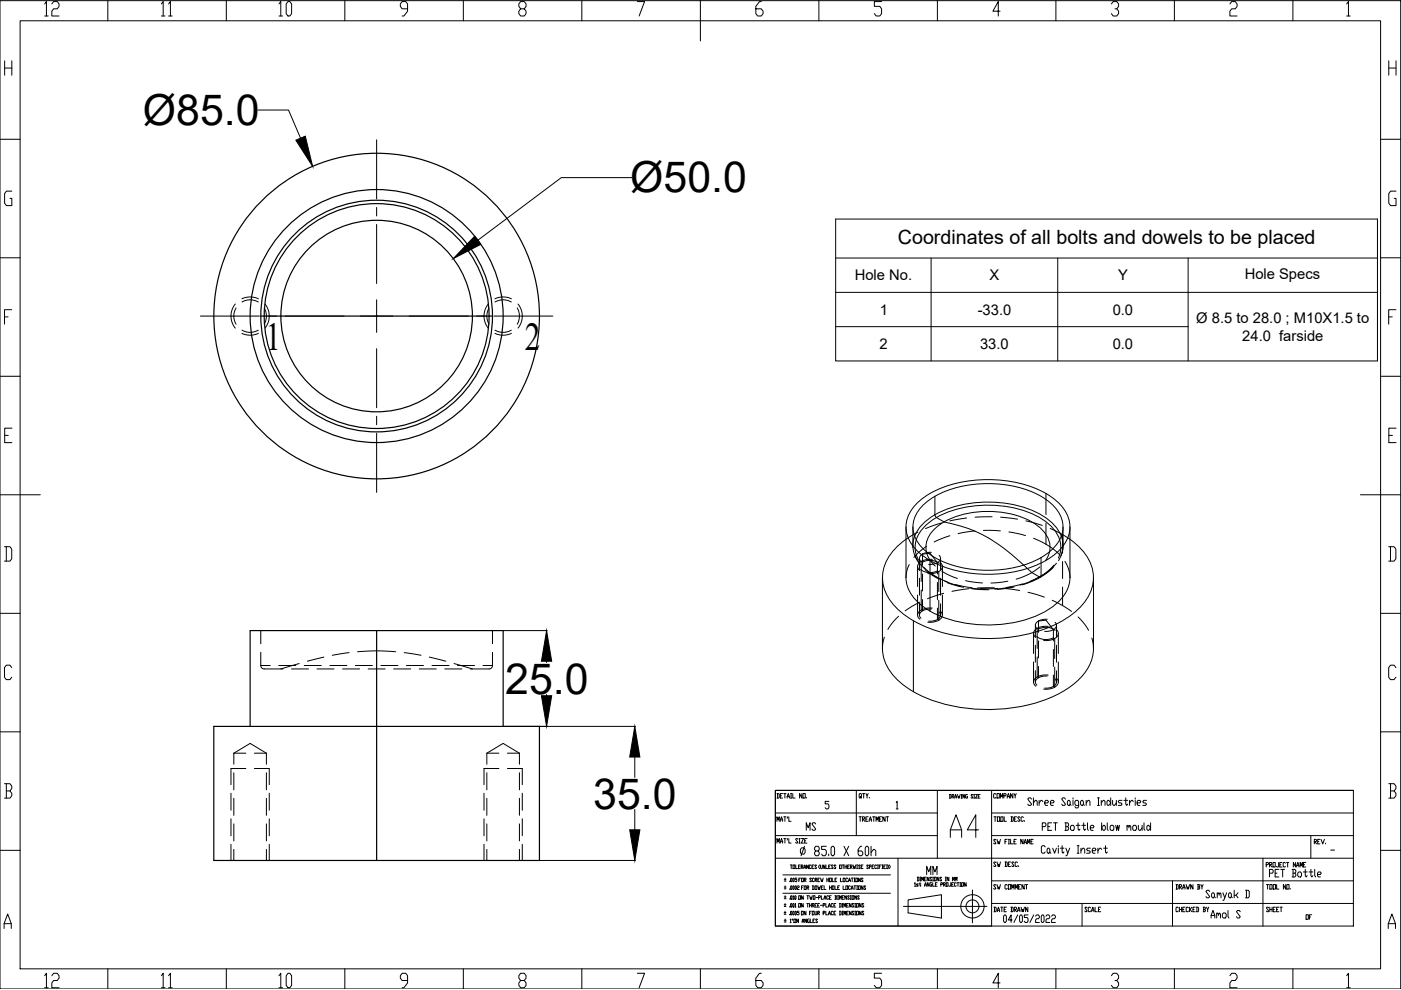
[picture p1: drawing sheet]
<svg xmlns="http://www.w3.org/2000/svg" width="297mm" height="210mm" viewBox="0 0 297 210" stroke-linecap="round" stroke-linejoin="round" font-family="sans-serif">
<defs><g id="words">
<g font-size="9.1">
<text x="30.3" y="26.4">Ø85.0</text>
<text x="133.6" y="40.8">Ø50.0</text>
<text x="107.1" y="147">25.0</text>
<text x="125.8" y="171.4">35.0</text>
</g>
<text font-size="8.8" x="200.4" y="178.9">A4</text>
<g font-size="8.3">
<text x="56.3" y="74.1">1</text>
<text x="111.3" y="74.1">2</text>
</g>
<g font-size="6.6">
<text x="13.4" y="4.6" transform="rotate(-90 13.4 4.6)">12</text>
<text x="8.1" y="210.6">12</text>
</g>
<g font-size="6.2">
<text x="62.8" y="4.6" transform="rotate(-90 62.8 4.6)">10</text>
<text x="62.8" y="210.6" transform="rotate(-90 62.8 210.6)">10</text>
</g>
<g font-size="5.7">
<text x="37.4" y="4.6" transform="rotate(-90 37.4 4.6)">11</text>
<text x="37.4" y="210.6" transform="rotate(-90 37.4 210.6)">11</text>
</g>
<text font-size="4.9" x="195.1" y="186.6">MM</text>
<text font-size="4.4" x="169.7" y="177.1">MS</text>
<text font-size="4.2" x="190.4" y="51.7">Coordinates of all bolts and dowels to be placed</text>
<text font-size="4" x="275.5" y="196.1">OF</text>
<g font-size="3.1">
<text x="181.2" y="59.5">Hole No.</text>
<text x="209.8" y="59.5">X</text>
<text x="237" y="59.5">Y</text>
<text x="263.9" y="59.2">Hole Specs</text>
<text x="186.5" y="66.7">1</text>
<text x="207.3" y="66.7">-33.0</text>
<text x="235.9" y="66.7">0.0</text>
<text x="253.6" y="68.5">Ø 8.5 to 28.0 ; M10X1.5 to</text>
<text x="186.5" y="74">2</text>
<text x="207.8" y="74">33.0</text>
<text x="235.9" y="74">0.0</text>
<text x="263.4" y="72.3">24.0 farside</text>
</g>
<text font-size="2.6" x="280.8" y="181.3">-</text>
</g></defs>
<!-- layer: 0 -->
<g fill="none" stroke="#000" stroke-width=".25">
<path d="M55.3 67h44.9M55.3 67a24.6 24.6 0 0 0 24.6 24.6 24.6 24.6 0 0 0 24.5-24.6M55.3 67a24.6 24.6 0 0 1 24.6-24.5 24.6 24.6 0 0 1 24.5 24.5M100.2 67h4.2M79.9 133.7h26.8v20.3M53 154v-20.3h26.9v20.3h34.5v28.4h-69.1v-28.4h34.6v28.4"/>
<circle cx="79.9" cy="67" r="23.8"/>
<circle cx="79.9" cy="67" r="20.3"/>
<circle cx="79.9" cy="67" r="34.5"/>
<circle cx="79.9" cy="67" r="26.8"/>
</g>
<g fill="none" stroke="#000" stroke-width=".21">
<path d="M49.9 64.5a4.1 4.1 0 0 0 0 5.1M50 65.3a3.4 3.4 0 0 0 0 3.4M51.3 63.4a4 4 0 0 1 3.5 0M51.3 70.7a4 4 0 0 0 3.5 0M51.3 64a3.4 3.4 0 0 1 3.5 0M51.3 70a3.4 3.4 0 0 0 3.5 0M56 65.3a3.4 3.4 0 0 1 0 3.4M56.2 64.5a4.1 4.1 0 0 1 0 5.1M103.5 64.5a4.1 4.1 0 0 0 0 5.1M103.7 65.3a3.4 3.4 0 0 0 0 3.4M104.9 63.4a4 4 0 0 1 3.5 0M104.9 70.7a4 4 0 0 0 3.5 0"/>
<path d="M105 64a3.4 3.4 0 0 1 3.4 0M105 70a3.4 3.4 0 0 0 3.4 0M109.7 65.3a3.4 3.4 0 0 1 0 3.4M109.8 64.5a4.1 4.1 0 0 1 0 5.1M192.1 111.7v10.8M192.8 119.7l-.5 1.3-.2 1.5M193.5 111.7v3.9a6.4 6.4 0 0 0 1.4 3.9M194 117.8a7.8 7.8 0 0 0 2.2 2.9M194.6 112.8a15.7 15.7 0 0 0-6.4 5.7 8.2 8.2 0 0 0 1.7 10.2l2.3 2 1.5 .9M194.9 118.4v2.4M195.3 119a1.09 1.09 0 0 0-.7 .9 1.09 1.09 0 0 0 .4 1.1M195.3 119v4.3"/>
<path d="M195.6 117.5a.93 .93 0 0 0-.3 1.5M195.6 117.5v2.4M195.6 117.5l1.6-.2 1.6 2M195.6 119.2a3.3 3.3 0 0 1 3.5 .3M195.9 106.9a21 21 0 0 1 14.4-4.4 20.4 20.4 0 0 1 12.7 4.4 6.1 6.1 0 0 1 0 9.7 21 21 0 0 1-14.3 4.3 20.4 20.4 0 0 1-12.8-4.3 6.1 6.1 0 0 1 0-9.7zM196.5 115.8l-1.5 1.1-1.2 1.3M197.2 118.8v10.8M197.5 117.1l-1.1 .1-.8 .3M197.7 118.6a4 4 0 0 0-2.4 .4M198.2 105.2v3.9M198.2 109.1l.3 .6M198.2 109.1a7.9 7.9 0 0 0-4.7 6.5l.1 .5"/>
<path d="M198.2 109.1a24.7 24.7 0 0 1 22.9 .3 8.1 8.1 0 0 1 4.3 5.7l-.1 1.3-.4 1.5M198.5 109.7l1.7 1M198.5 109.7a23.9 23.9 0 0 1 22.6 .4 7.4 7.4 0 0 1 3.8 5.7l-.1 1.4-.4 1.1M198.5 109.7a7.9 7.9 0 0 0-4.5 6.1l.2 1.4 .6 1.6M198.8 119.3l-.8 .3-1.1 .1M198.8 119.3v2.4M199.1 117.7a.92 .92 0 0 1-.3 1.6M199.3 119.2a1.1 1.1 0 0 1 .5 1.1 1.1 1.1 0 0 1-.8 .9M199.4 118.4v2.4M199.6 110.9l-3.4 1.2M200.2 110.7a30.3 30.3 0 0 1 15.9 8.3l2.7 2.4M200.2 110.7a6.2 6.2 0 0 0-3.8 6.3 5.9 5.9 0 0 0 1.9 3"/>
<path d="M200.2 110.7a20.5 20.5 0 0 1 18.7 0 6.6 6.6 0 0 1 3.7 5.4l-.2 1.3-.7 1.5M201.4 113.6l-3.4 1.3M204.9 109.8l-3.5 .6M206.7 112.6l-3.6 .5M208.5 112.5l3.6 .1M210.3 109.6l-3.6 .1M212.1 109.7l3.6 .4M213.9 112.8l3.5 .8M217.5 110.4l3.5 1M219.1 114.1l2.7 1.3M220.7 118.2v3.9M221.8 104.6a27.2 27.2 0 0 0-24.6 0 9.2 9.2 0 0 0-5.1 6.6 7.6 7.6 0 0 0 3.8 6.8l1.3 .8"/>
<path d="M221.8 104.6a9.2 9.2 0 0 1 5 6.6 7.6 7.6 0 0 1-3.8 6.8 26 26 0 0 1-18.5 3.4 22.7 22.7 0 0 1-7.3-2.6M221.8 115.4l1.6 1.1 1.3 1.1M221.8 104.6v4.5M221.8 110.9v4.5M222.7 112l2.6 1.4M223.4 119.8l-1.5 1.5-1.5 1M224 119.4a10.9 10.9 0 0 1-3.3 2.7M225.3 113.4a13.5 13.5 0 0 1 6.1 6.5 8.6 8.6 0 0 1-2.8 9.3 27.1 27.1 0 0 1-16 6.1 34 34 0 0 1-18.9-3.7M225.3 113.4v3.9M225.3 119.1v3.6M225.4 111.7l-.1 4.9-.2 .9-.7 1.4M225.8 119a6.4 6.4 0 0 1 1.1 3.5"/>
<path d="M226.9 111.7v10.8M55.3 133.7v2.8M55.3 138.3v2.8M68.7 139.3l-3.5 .9M74 138.4l-3.6 .5M75.8 138.2a40.8 40.8 0 0 1 8.1 0M85.7 138.4l3.6 .5M91 139.3l3.5 .9M104.4 133.7v2.8M104.4 138.3v2.8M187.1 122.5v15l.4-2.4M187.1 137.5a10.6 10.6 0 0 0 5.5 8.5l1.1 .7"/>
<path d="M190.5 130.7l-1.4 1.5-.9 1.2M192.1 122.5a8.7 8.7 0 0 0 5.1 7.1 27.3 27.3 0 0 0 24.2 .2 9.5 9.5 0 0 0 5.4-6.4l.1-.9M193.7 131.6v15.1M194.5 120.1v4.3M194.5 126.2v4.2M194.9 122.6v3.6M194.9 128v2.4M195 127.7l-3.1 1.8M195.2 120.7a3.3 3.3 0 0 0 3.6 .3M195.3 129.4a1.09 1.09 0 0 0-.7 .8 1.09 1.09 0 0 0 .4 1.1M195.3 125.1v4.3M195.6 129.5a.93 .93 0 0 0-.3 1.6"/>
<path d="M195.6 121.7v3.6M195.6 127.1v2.4M195.8 120.2l1.4 1.2 1.5 1M196.2 120.8l1.2 1 1.8 1M197.5 129.1l-1.1 .1-.8 .3M197.6 121.8l3.2 1.6M197.7 128.9a3.9 3.9 0 0 0-2.4 .5M198.8 131.3l-.8 .3-1.1 .1M198.8 123.5v3.6M198.8 128.9v2.4M199 131.5a4 4 0 0 1-2.3 .4M199 121.2a3.9 3.9 0 0 1-2.3 .4"/>
<path d="M199 121.2v4.2M199 127.2v4.3M199.1 129.8a.92 .92 0 0 1-.3 1.5M199.3 129.6a1.1 1.1 0 0 1 .5 1 1.1 1.1 0 0 1-.8 .9M199.4 122.6v3.6M199.4 128v2.4M199.7 121.1l1.7 .9 1.6 .6M199.8 120.1v4.3M199.8 126.2v4.2M200.1 125.8l-3.5 1.1M200.3 123.2l3.5 1.1M200.8 123.5l3.5 1"/>
<path d="M202.6 123.9l3.5 .7M204.7 123.1l3.6 .5M205.4 124.8l-3.6 .6M205.5 124.7l3.6 .3M206.1 124.8l3.6 .2M210.8 124.6l-3.6 .1M211.5 124.8h-3.6M212.6 124.7l3.6 .5M213.7 123.2l-3.6 .4M214.5 124.5l-3.6 .4M215 124.4l-3.5 .6M216.8 123.8l-3.5 .8"/>
<path d="M218 125.6l3.4 1M218.8 121.4l-3.4 1.4M218.8 121.4l1.6 .9M219.1 134.3v4.3M219.5 132.6v2.4M219.5 136.8v3.6M219.8 134.9a3.3 3.3 0 0 0 3.5 .3M219.9 133.2a1.09 1.09 0 0 0-.8 .9 1.09 1.09 0 0 0 .5 1.1M219.9 133.2v4.3M219.9 139.3v4.2M220.2 131.7a.92 .92 0 0 0-.4 1.5M220.2 133.4a3.3 3.3 0 0 1 3.5 .3"/>
<path d="M220.2 131.7v2.4M220.2 135.9v3.6M220.2 131.7l1.6-.2 1.5 2M220.4 122.3l-1.8 .9-2.3 .8M220.5 120.2l-1.7 1.2M220.7 122.1l-2.2 1.1M220.7 122.1l-.1 .2h-.2M222 131.3l-1.1 .1-.7 .3M222.2 132.8a4 4 0 0 0-2.3 .4M223.1 127.3l2.2 1.1M223.3 120.3a15 15 0 0 1-6.5 3.7M223.3 133.5l-.7 .3-1.1 .1"/>
<path d="M223.3 133.5v2.4M223.3 137.7v3.6M223.6 135.4a3.9 3.9 0 0 1-2.3 .4M223.6 135.4v4.2M223.7 131.9a.92 .92 0 0 1-.4 1.6M223.9 133.4a1.09 1.09 0 0 1 .5 1.1 1.09 1.09 0 0 1-.8 .9M224 132.6v2.4M224 136.8v3.6M224.4 134.3v4.3M225.3 128.4l1.9 1.2M225.3 124.5v3.9M228.6 130.8l1.4 1.5 .8 1.3"/>
<path d="M231.8 137.5a10.2 10.2 0 0 1-4.8 8.1 31.9 31.9 0 0 1-20.3 4.7 31.3 31.3 0 0 1-13-3.6M231.8 122.5v15l-.3-2.2M49.6 159.7h2.5M49.6 159.7v2.3M49.6 159.7l3.4-2.1 3.5 2.1M53.9 159.7h2.6M55.3 141.1a.73 .73 0 0 0 .7 .7h4M55.3 141.1h2M56.5 159.7v2.3M59.1 141.1h3.6M61.8 141.8h3.6M63.4 140.7l-3.9 1.1"/>
<path d="M64.5 141.1h3.6M67.2 141.8h3.6M69.9 141.1h3.6M72.6 141.8h3.6M75.3 141.1h3.7M78.1 141.8h3.6M80.8 141.1h3.6M83.5 141.8h3.6M86.2 141.1h3.6M88.9 141.8h3.6M91.6 141.1h3.6M94.3 141.8h3.6"/>
<path d="M96.3 140.7l3.9 1.1M97 141.1h3.6M102.4 141.1h2M103.2 159.7v2.3M103.2 159.7h2.6M103.2 159.7l3.5-2.1 3.4 2.1M104.4 141.1a.73 .73 0 0 1-.7 .7h-4M107.6 159.7h2.5M110.1 159.7v2.3M219.1 140.4v4.2M219.5 142.2v2.4M219.9 143.5a1.09 1.09 0 0 0-.8 .9 1.09 1.09 0 0 0 .5 1.1"/>
<path d="M220.2 143.7a.92 .92 0 0 0-.4 1.6M220.2 141.3v2.4M222 143.3l-1.1 .1-.7 .3M222.2 143.1a3.9 3.9 0 0 0-2.3 .4M223.3 145.5l-.7 .3-1.1 .1M223.3 143.1v2.4M223.6 145.7a4 4 0 0 1-2.3 .4M223.6 141.4v4.3M223.7 144a.92 .92 0 0 1-.4 1.5M223.9 143.7a1.09 1.09 0 0 1 .5 1.1 1.09 1.09 0 0 1-.8 .9M224 142.2v2.4M224.4 140.4v4.2"/>
<path d="M49 168.2v3.6M49 173.6v3.6M49 179v3.4M49.6 163.8v3.7M49.6 169.3v3.6M49.6 174.7v3.6M52.1 162.9h-3.1v3.5M53.9 162.9h3.2v3.5M56.5 163.8v3.7M56.5 169.3v3.6M56.5 174.7v3.6M57.1 168.2v3.6"/>
<path d="M57.1 173.6v3.6M57.1 179v3.4M102.6 168.2v3.6M102.6 173.6v3.6M102.6 179v3.4M103.2 163.8v3.7M103.2 169.3v3.6M103.2 174.7v3.6M105.8 162.9h-3.2v3.5M107.6 162.9h3.1v3.5M110.1 163.8v3.7M110.1 169.3v3.6"/>
<path d="M110.1 174.7v3.6M110.7 168.2v3.6M110.7 173.6v3.6M110.7 179v3.4M49.6 180.1v2.3M56.5 180.1v2.3M103.2 180.1v2.3M110.1 180.1v2.3M192.5 192.2h.1"/>
</g>
<!-- layer: BORDER -->
<g fill="none" stroke="#000" stroke-width=".21">
<path d="M164.4 172.4h34.3M164.4 177.2h34.3M164.7 168.3h.4l.1 .1v.7l-.1 .1h-.4M164.7 178.8v-1l.3 .6 .2-.6v1M164.7 174.1v-.9l.3 .6 .2-.6v.9M164.9 168.3v.9M165.4 178.8l.3-1 .2 1M165.4 174.1l.3-.9 .2 .9M165.4 168.7h.3M165.4 178.4h.5M165.4 173.8h.5M165.9 168.3h-.5v.9h.5"/>
<path d="M166.2 168.3h.4M166.2 177.8h.4M166.2 173.2h.4M166.4 168.3v.9M166.4 173.2v.9M166.4 177.8v1M166.9 169.2l.2-.9 .3 .9M166.9 168.9h.5M167 177.8l-.1 .3M167 173.2l-.1 .3M167.2 177.8v1h.5M167.2 173.2v.9h.5"/>
<path d="M167.6 168.3h.3M167.6 169.2h.3M167.7 168.3v.9M168.1 168.3v.9h.5M169.2 178l-.2-.2-.3 .2 .5 .6-.2 .2-.3-.2M169.4 178.8h.3M169.5 177.8v1M169.9 177.8h.5l-.5 1h.5M169.9 179.8h.6l.2 .3v.7l-.2 .3h-.6l-.2-.3v-.7zM170 168.3v.9l-.5-.9v.9M170.2 168.3h.5v.9h-.5zM170.6 179.4l-.8 2"/>
<path d="M171 169.1v.1M171.1 177.8h-.5v1h.5M175.2 179.4h-1v.7h.7l.3 .3v.7l-.3 .3h-.5l-.2-.3M175.7 169.9h-.7v.5h.5l.2 .3v.5l-.2 .3h-.4l-.1-.3M176.4 179.4h.3l.2 .4v1.3l-.2 .3h-.3l-.2-.3v-1.3zM178.9 179.4l1 2M179.9 179.4l-1 2M181.6 167.6v9.6M182.1 173.2h.5M182.4 173.2v.9M182.4 168.9l.1 .2-.2 .1-.1-.1 .1-.8 .3 .1-.1 .7 .1 .1M182.7 179.4h-.3l-.5 .7v1l.3 .3h.5l.2-.3v-.3l-.2-.4h-.8"/>
<path d="M182.9 173.7h.3l.1-.2-.1-.3h-.3v.9M182.9 168.3h.5M183 173.7l.3 .4M183.1 168.3v.9M183.6 173.7h.2M183.6 168.3l.2 .4v.5M183.7 179.4h.2l.3 .4v1.3l-.3 .3h-.2l-.3-.3v-1.3zM184.1 173.2h-.5v.9h.5M184.1 168.3l-.3 .4M184.3 174.1l.2-.9 .3 .9M184.3 173.8h.5M184.3 169.1v.1"/>
<path d="M184.7 179.4v2M185 173.2h.5M185.3 173.2v.9M185.7 174.1v-.9l.3 .6 .2-.6v.9M186.5 173.7h.2M186.9 173.2h-.4v.9h.4M187.7 173.2v.9l-.5-.9v.9M187.9 173.2h.5M188.1 173.2v.9M190 170.2l.2-.3v1.6M190 171.5h.4M198.7 167.6v14.4"/>
<path d="M201.3 168.4l.4 .2v.5l-.4 .1M201.4 168.4v.8M201.8 168.8h.3v-.4h-.3v.8M202.4 169.2l.2-.8 .2 .8M203 168.4l.2 .8 .1-.4 .1 .4 .2-.8M203.8 168.4h.2M203.9 168.4v.8M204.5 168.4v.8l-.3-.8v.8M205.1 168.4l-.4 .2 .1 .6h.3l-.1-.4M206.3 168.6l-.1-.2-.3 .2 .4 .5-.1 .1-.3-.1M206.4 168.4h.2M206.5 168.4v.8"/>
<path d="M206.8 168.4h.4l-.4 .8h.4M207.8 168.4h-.4v.8M210.2 167.6h-45.8v28.7h45.8v-28.7h76.7M210.2 172.4h76.7M210.2 177.2h76.7M211.2 168.4l-.2-.1-.3 .1v.7l.1 .1 .4-.1M211.4 168.3h.5v.9h-.5zM211.4 178l.2 .9 .2-.5 .1 .5 .2-.9M211.5 173.2h.4v.9h-.4zM212.1 169.2v-.9l.3 .6 .2-.6v.9M212.2 173.2h.5v.9h-.5zM212.8 168.7h.4l.1-.1-.1-.3h-.4v.9"/>
<path d="M212.9 173.2v.9h.5M213.1 178.4h.2M213.6 169.2l.2-.9 .2 .9M213.6 178h-.5v.9M213.6 168.9h.4M213.8 178.9h.2M213.8 178h.2M213.9 178v.9M214.3 178v.9h.4M214.3 173.2h.4l.1 .1v.7l-.1 .1h-.4M214.5 173.2v.9M214.7 168.3v.9l-.4-.9v.9"/>
<path d="M215 168.3l.2 .4v.5M215 178.4h.2M215.1 173.7h.2M215.5 178h-.5v.9h.5M215.5 168.3l-.3 .4M215.5 173.2h-.4v.9h.4M216.3 173.3l-.2-.1-.3 .1 .5 .7-.2 .1-.3-.1M216.9 178v.9l-.5-.9v.9M217 173.3l-.1-.1-.4 .1v.7l.1 .1 .4-.1M217.1 178.9l.3-.9 .2 .9M217.1 178.6h.5M217.2 174v.1"/>
<path d="M217.9 178.9v-.9l.2 .6 .2-.6v.9M218.6 178.4h.2M218.7 169.4l-.2-.2h-.4l-.2 .2 .8 1.1-.2 .3h-.4l-.2-.3M219.1 178h-.5v.9h.5M219.1 170.2l.4-.5h.2l.2 .3v.8M219.1 169.2v1.6M220.3 169.7v1.1M221 175.3h.6l.2-.3-.2-.5h-.6v1.6M221.1 170l-.2-.3h-.2l-.4 .5M221.5 170.2h.6l.2-.2-.2-.3h-.4l-.2 .3v.5l.2 .3h.4M221.6 179.6l-.2-.3h-.4l-.2 .3v1l.2 .3h.4l.2-.3M222.2 175.3h.4"/>
<path d="M222.2 179.8h.2l.2 .3v.5l-.2 .3h-.2l-.2-.3v-.5zM222.7 170.2h.6l.2-.2-.2-.3h-.4l-.2 .3v.5l.2 .3h.4M223 174.5h-.8v1.6h.8M223.2 179.8l.4 1.1 .4-1.1M223.4 174.5h.8M223.8 174.5v1.6M224.4 179.3v.3M224.4 179.8v1.1M224.8 179.8h.8M225.2 179.3v1.3l.2 .3 .2-.3M225.8 174.5h.6l.2 .2-.2 .6M225.9 169.4l-.2-.2h-.4l-.2 .2 .8 1.1-.2 .3h-.4l-.2-.3"/>
<path d="M226 175.3h.4l.2 .5-.2 .3h-.6M226 174.5v1.6M226 179.8l.4 1.1M226.5 169.7h.2l.2 .3v.5l-.2 .3h-.2l-.2-.3v-.5zM226.8 179.8l-.6 1.6h-.2M226.9 170.5l.2 .3M227.2 175h.4l.2 .3v.5l-.2 .3h-.4l-.2-.3v-.5zM227.5 169.2v.2M227.5 169.7v1.1M228.2 175h.8M228.4 179.3h.4M228.6 174.5v1.3l.2 .3 .2-.3"/>
<path d="M228.6 179.3v1.6M228.7 170.8h-.6l-.2-.3v-.5l.2-.3h.4l.2 .3v1l-.2 .3h-.4l-.2-.3M229.2 179.8v1.1M229.3 169.7h.2l.2 .3v.5l-.2 .3h-.2l-.2-.3v-.5zM229.4 175h.8M229.7 170.5l.2 .3M229.8 174.5v1.3l.2 .3 .2-.3M230.3 170.2l.4-.5h.2l.2 .3v.8M230.3 169.7v1.1M230.6 174.5v1.3l.2 .3M231.2 175.5h.6l.2-.2-.2-.3h-.4l-.2 .3v.5l.2 .3h.4M231.2 179.8h-.6l-.2 .3 .2 .3h.4l.2 .2-.2 .3h-.6"/>
<path d="M232.7 169.2h.4M232.7 170.8h.4M232.8 179.8v1.1M232.9 169.2v1.6M233.5 170.2l.4-.5h.2l.2 .3v.8M233.5 169.7v1.1M233.6 174.5v1.6M234 175h.2l.2 .3v.5l-.2 .3h-.2l-.4-.6zM234 179.8h.8M234.4 179.3v1.3l.2 .3 .2-.3M234.8 174.5v1.3l.2 .3M234.9 169.7h.2l.4 .5-.4 .6h-.2l-.2-.3v-.5z"/>
<path d="M235.5 169.2v1.6M235.6 175h.4l.2 .3v.5l-.2 .3h-.4l-.2-.3v-.5zM235.9 169.7v.8l.2 .3h.2l.4-.6M236.6 175l.2 1.1 .2-1.1 .2 1.1 .2-1.1M236.7 169.7v1.1M237.9 169.7h-.6l-.2 .3 .2 .2h.4l.2 .3-.2 .3h-.6M238.3 169.7h.8M238.7 169.2v1.3l.2 .3 .2-.3M239 175.3l.2-.3 .2 .5M239 175v1.1M239.4 175.3l.2-.3 .2 .3v.8M239.5 169.7v1.1"/>
<path d="M240.3 170l-.2-.3h-.2l-.4 .5M240.3 175h.4l.3 .3v.5l-.3 .3h-.4l-.1-.3v-.5zM240.7 169.2v.2M240.7 169.7v1.1M241.1 170.2h.6l.2-.2-.2-.3h-.4l-.2 .3v.5l.2 .3h.4M241.4 175v.8l.2 .3h.2l.3-.6M242.1 175v1.1M242.5 174.5v1.3l.2 .3M243.1 169.7h-.6l-.2 .3 .2 .2h.4l.2 .3-.2 .3h-.6M243.4 175h.1l.4 .5-.4 .6h-.1l-.2-.3v-.5zM243.9 174.5v1.6M277.9 177.2v4.8"/>
<path d="M278.7 178.4h.3l.1-.1-.1-.3h-.3v.9M278.8 178.4l.3 .5M279.4 178.4h.2M279.9 178h-.5v.9h.5M280.1 178l.3 .9 .4-.9M164.4 182h122.5M166 189.4h22.8M166 185.5h22.8M166.3 193.8h.3M166.3 193.5h.3M166.3 192.2h.3M166.3 191.8h.3"/>
<path d="M166.3 195.5h.4M166.3 195.1h.4M166.3 188.1h.4M166.3 186.8h.4M166.3 186.4h.4M166.3 190.5h.4M166.3 190.2h.4M166.3 188.5h.4M166.4 193.2v.5M166.5 191.6v.5M166.5 186.2v.5M166.5 187.8v.5"/>
<path d="M166.5 189.9v.5M166.5 194.9v.5M167.4 193.8v.2M167.4 192.2v.1M167.4 186.8v.1M167.4 188.5v.1M167.4 190.5v.2M167.5 195l.1-.1v.7M167.5 195.6h.2M167.6 183.4h.3M167.7 193.2l.2 .1-.1 .7-.2-.2zM167.7 191.6l.2 .1-.1 .6-.2-.1z"/>
<path d="M167.7 186.2l.2 .1-.1 .6-.2-.1zM167.7 189.9l.2 .1-.1 .7-.2-.2zM167.7 187.8l.2 .1-.1 .7-.2-.1zM167.8 183.4v.8M168.1 194.9v.2zM168.1 190l.1-.1v.8M168.1 190.7h.2M168.1 183.4h.4v.8h-.4zM168.2 193.2l.2 .1-.1 .7-.2-.2zM168.2 191.6l.2 .1-.1 .6-.2-.1zM168.2 186.2l.2 .1-.1 .6-.2-.1zM168.2 187.8l.2 .1-.1 .7-.2-.1z"/>
<path d="M168.3 194.9h.4v.7h-.4zM168.6 191.7l.1-.1v.7M168.6 192.3h.2M168.6 189.9l.2 .1-.1 .7-.2-.2zM168.7 193.2l.1 .1v.7l-.2-.2zM168.7 187.8l.2 .1-.1 .7-.2-.1zM168.7 183.4v.8h.4M169 186.2h-.4v.2l.4 .2-.1 .3-.3-.1M169.1 187.9l.1-.1 .2 .1-.1 .3-.2 .1v.3h.3M169.3 194.9v.7l-.4-.7v.7M169.3 183.8h.2M169.3 191.6h.4v.7h-.4z"/>
<path d="M169.3 189.9h.4v.8h-.4zM169.4 186.6h.2M169.4 193.2h-.4v.3l.4 .1-.1 .4-.3-.2M169.7 183.4h-.4v.8h.4M169.7 186.2h-.3v.7M169.9 183.8h.2v-.4h-.2v.8M169.9 193.2h.4v.8h-.4zM169.9 188.2h.2M169.9 186.2h.4v.7h-.4zM170 183.8l.2 .4M170.1 195.6l.2-.7 .1 .7M170.1 195.4h.3"/>
<path d="M170.3 191.6v.7l-.4-.7v.7M170.3 189.9v.8l-.4-.8v.8M170.3 187.8h-.4v.8M170.4 184.2l.2-.8 .2 .8M170.4 183.9h.4M170.5 187.8h.4v.8h-.4zM170.5 186.6h.3v-.4h-.3v.7M170.6 186.6l.3 .3M170.9 193.2v.8l-.4-.8v.8M171 194.9v.7l-.4-.7v.7M171.1 191.6h.3M171.1 189.9h.3"/>
<path d="M171.1 188.2h.3v-.4h-.3v.8M171.2 188.2l.3 .4M171.2 191.6v.7M171.3 189.9v.8M171.4 183.4v.8l-.4-.8v.8M171.6 194.9l-.4 .1 .1 .6h.3l-.1-.4M171.6 191.6v.7M171.6 191.9h.4M171.6 193.6h.2M171.7 189.9l.1 .8 .1-.4 .1 .4 .2-.8M171.8 194.9v.7h.4M172 183.5l-.1-.1-.3 .1 .1 .7 .3-.2"/>
<path d="M172 193.2h-.4v.8M172 191.6v.7M172.1 186.3l-.1-.1-.3 .1 .4 .5-.1 .1-.3-.1M172.2 183.8h.2M172.2 191.9l.4-.1-.1-.2h-.3v.7M172.2 193.2h.4v.8h-.4zM172.2 187.8l.4 .1v.6l-.4 .1M172.3 191.9l.3 .4M172.3 187.8v.8M172.4 195.2h.2M172.4 189.9h.4v.8h-.4zM172.6 183.4h-.4v.8h.4"/>
<path d="M172.6 186.3l-.1-.1-.3 .1v.5l.1 .1 .3-.1M172.7 194.9h-.3v.7h.3M172.8 191.9h.2M172.8 193.2l.1 .8 .3-.2v-.6M172.8 186.6l.4-.2-.1-.2h-.3v.7M172.8 187.8h.4v.8h-.4zM172.9 186.6l.3 .3M173 180.4l-.3-.3v-.3l.3-.4h.5l.2 .4v.3l-.2 .3h-.5l-.3 .4v.3l.3 .3h.5l.2-.3v-.3l-.2-.4M173 190.3h.4M173.1 183.5l-.1-.1-.3 .1 .4 .5-.1 .2-.3-.2M173.2 191.6h-.4v.7h.4M173.3 195l-.3-.1-.1 .1 .4 .5-.1 .1-.3-.1"/>
<path d="M173.4 193.6l.3-.1v-.3h-.3v.8M173.4 191.9h.2M173.4 187.8l.2 .8 .1-.4 .1 .4 .2-.8M173.4 186.6h.2M173.5 193.6l.2 .4M173.6 190.3h.3v-.4h-.3v.8M173.7 191.6h-.3v.7h.3M173.8 183.4l-.2 .2 .2 .6M173.8 186.2h-.4v.7h.4M173.9 191.9h.4M174 183.4l.1 .8 .2-.2v-.6M174 186.2l.2 .7 .1-.3v.3l.2-.7"/>
<path d="M174.1 189.9v.8h.4M174.1 188.2h.2M174.5 191.9h.3v-.3h-.3v.7M174.5 193.6l.4-.1-.1-.3h-.3v.8M174.5 187.8h-.4v.8h.4M174.7 190.7l.2-.8 .2 .8M174.7 190.4h.4M174.7 187.8v.8h.4M174.9 183.4v.8l-.4-.8v.8M175.1 191.6v.7h.4M175.1 193.2v.8h.4M175.1 183.4v.8h.4"/>
<path d="M175.3 186.6h.4M175.3 186.2v.7M175.7 192.3l.2-.7 .1 .7M175.7 192.1h.3M175.7 190l-.1-.1-.3 .1v.5l.1 .2 .3-.2M175.7 194l.2-.8 .2 .8M175.7 193.7h.4M175.7 183.8h.2M175.7 181.1v.3M175.7 186.2v.7M175.9 190.3h.2M175.9 188.2h.4"/>
<path d="M175.9 187.8v.8M175.9 186.2h.4v.7h-.4zM176.1 183.4h-.4v.8h.4M176.2 189.9h-.3v.8h.3M176.3 187.8v.8M176.5 187.8h.3v.8h-.3zM176.5 186.2v.7h.3M176.6 191.7l-.1-.1-.3 .1 .1 .6 .3-.1M176.6 193.3l-.1-.1-.3 .1v.5l.1 .2 .3-.2M176.6 183.5v-.1l-.3 .1 .3 .5v.2l-.3-.2M176.8 191.9h.2M176.8 193.6h.2"/>
<path d="M177 189.9l.4 .1v.5l-.4 .2M177 187.8v.8h.4M177 186.6h.2M177.1 189.9v.8M177.2 191.6h-.4v.7h.4M177.2 193.2h-.4v.8h.4M177.2 183.5l-.1-.1-.3 .1 .4 .5-.1 .2-.3-.2M177.4 186.2h-.4v.7h.4M177.6 190.7h.2M177.6 189.9h.2M177.6 188.2h.2M177.7 189.9v.8"/>
<path d="M178 191.6l.4 .1v.5l-.4 .1M178 193.2l.4 .1v.5l-.4 .2M178 190.7v-.8l.2 .5 .2-.5v.8M178 183.4h.4v.8h-.4zM178 187.8h-.4v.8h.4M178.1 191.6v.7M178.1 193.2v.8M178.2 186.2v.7h.4M178.5 191.6h.2M178.5 192.3h.2M178.5 194h.2M178.5 193.2h.2"/>
<path d="M178.6 190.3h.1M178.6 183.4h.4M178.6 191.6v.7M178.6 193.2v.8M178.8 187.8v.8h.3M178.8 186.2h.3v.7h-.3zM178.8 183.4v.8M178.9 192.3v-.7l.2 .5 .2-.5v.7M178.9 189.9h-.3v.8h.3M178.9 194v-.8l.2 .5 .2-.5v.8M179.1 183.8h.4M179.1 183.4v.8"/>
<path d="M179.3 187.8h.4v.8h-.4zM179.5 191.9h.2M179.5 189.9v.8l-.4-.8v.8M179.5 193.6h.2M179.5 183.4v.8M179.7 183.8h.2M179.7 186.3l-.1-.1-.3 .1 .1 .6 .3-.1M179.9 191.6h-.4v.7h.4M179.9 193.2h-.4v.8h.4M179.9 186.9l.2-.7 .2 .7M179.9 186.7h.4M180.1 190l-.1-.1-.3 .1 .4 .5-.1 .2-.3-.2"/>
<path d="M180.1 183.4h-.4v.8h.4M180.3 190.7h.2M180.3 189.9h.2M180.3 183.8h.3v-.4h-.3v.8M180.3 187.9l-.1-.1-.3 .1 .1 .7 .3-.1M180.4 189.9v.8M180.4 183.8l.3 .4M180.5 191.6v.7l-.4-.7v.7M180.5 193.2v.8l-.4-.8v.8M180.5 188.6l.2-.8 .2 .8M180.5 188.3h.4M180.5 186.2h.4"/>
<path d="M180.7 189.9h.3v.8h-.3zM180.7 186.2v.7M180.9 183.4l.2 .8 .1-.4 .1 .4 .1-.8M181 191.7l-.1-.1-.3 .1 .4 .5-.1 .1-.3-.1M181 193.3l-.1-.1-.2 .1 .3 .5-.1 .2-.2-.2M181.1 186.9h.2M181.1 186.2h.2M181.1 187.8h.3M181.2 186.2v.7M181.2 191.6h.2M181.2 192.3h.2M181.2 194h.2"/>
<path d="M181.2 193.2h.2M181.3 187.8v.8M181.3 191.6v.7M181.3 193.2v.8M181.5 186.2h.3v.7h-.3zM181.6 191.6h.4v.7h-.4zM181.6 193.2h.4v.8h-.4zM181.6 189.9v.8l-.4-.8v.8M181.6 183.4h.2M181.6 184.2h.2M181.6 188.6h.2M181.6 187.8h.2"/>
<path d="M181.7 183.4v.8M181.7 187.8v.8M182 187.8h.4v.8h-.4zM182.2 190l-.1-.1-.3 .1 .4 .5-.1 .2-.3-.2M182.4 183.5l-.1-.1-.3 .1 .4 .5-.1 .2-.3-.2M182.4 186.2v.7l-.4-.7v.7M182.6 191.6v.7l-.4-.7v.7M182.6 193.2v.8l-.4-.8v.8M182.6 183.8h.2M183 183.4h-.4v.8h.4M183 187.8v.8l-.4-.8v.8M183 186.3l-.1-.1-.3 .1 .4 .5-.1 .1-.3-.1"/>
<path d="M183.1 191.7l-.1-.1-.2 .1 .3 .5-.1 .1-.2-.1M183.1 193.3l-.1-.1-.2 .1 .3 .5-.1 .2-.2-.2M183.5 187.9v-.1l-.3 .1 .3 .6v.1l-.3-.1M184.1 183.5l-.1-.1-.3 .1 .4 .5-.1 .2-.3-.2M184.3 183.8h.3v-.4h-.3v.8M184.7 180.8l.5-.7h.2l.3 .3v1M184.9 183.8h.2M185.3 183.4h-.4v.8h.4M185.9 183.5l-.1-.1-.3 .1 .1 .7 .3-.2M186 183.4h.2M186 184.2h.2M186.1 183.4v.8"/>
<path d="M186.4 183.8h.2M186.8 183.4h-.4v.8M187 183.4h.2M187 184.2h.2M187.1 183.4v.8M187.4 183.8h.2M187.8 183.4h-.4v.8h.4M188 183.4l.4 .1v.5l-.4 .2M188.1 183.4v.8M188.5 183.4l.2 .2-.2 .6M190.4 182v14.3M191.5 192.2h17.7"/>
<path d="M192.5 190.8l7.1-1.1v5l-7.1-1.1zM201.6 187.1v.7l-.1 .1-.3-.1M201.8 187.5h.2M201.9 186.8v-.8l.2 .5 .2-.5v.8M202.2 187.1h-.4v.8h.4M202.5 186.8v-.8l.2 .5 .2-.5v.8M202.7 187.3l-.1-.2-.2 .2v.5v.1l.3-.1M202.9 187.1h.4M203.1 187.1v.8M203.5 187.9h.2M203.5 187.1h.2M203.6 187.1v.8"/>
<path d="M203.9 187.1h.4v.8h-.4zM204.8 187.1v.8l-.3-.8v.8M206.2 188.7v7M210.2 191.6h76.7M210.2 186.8h76.7M210.7 192.3h.4l.1 .2v.6l-.1 .2h-.4M210.9 192.3v1M211.2 187.7l-.2-.1-.3 .1 .5 .7-.2 .1-.3-.1M211.2 182.9l-.2-.1-.3 .1 .5 .7-.2 .1-.3-.1M211.4 187.6l.2 .9 .2-.5 .1 .5 .2-.9M211.4 182.8l.2 .9 .2-.5 .1 .5 .2-.9M211.5 193.3l.2-1 .2 1"/>
<path d="M211.5 193h.4M212.2 192.3h.5M212.4 192.3v1M212.9 192.8h.2M213 194h.2l.2 .3v1l-.2 .3h-.2l-.2-.3v-1zM213.1 182.8h.3l.2 .1v.7l-.2 .1h-.3M213.2 182.8v.9M213.4 192.3h-.5v1h.5M213.6 187.7l-.2-.1-.3 .1 .1 .8 .4-.1M213.8 187.6h.5v.9h-.5zM213.8 183.2h.2M214.3 182.8h-.5v.9h.5"/>
<path d="M214.3 192.3h.4l.1 .2v.6l-.1 .2h-.4M214.5 192.3v1M214.5 188.5v-.9l.2 .6 .3-.6v.9M214.6 195.1h-.8l.6-1.1v1.6M215 182.9l-.1-.1-.4 .1 .5 .7-.1 .1-.4-.1M215 192.8h.4l.1-.1-.1-.4h-.4v1M215.2 192.8l.3 .5M215.2 188.5v-.9l.3 .6 .2-.6v.9M215.7 182.9l-.1-.1-.4 .1 .1 .8 .4-.1M215.8 193.3l.2-1 .2 1M215.8 193h.4M215.8 194l-.8 1.6"/>
<path d="M216 188h.2M216 183.6v.1M216.4 194h.2l.2 .3v1l-.2 .3h-.2l-.2-.3v-1zM216.4 187.6h-.4v.9h.4M216.5 192.3l.2 1 .1-.5 .2 .5 .2-1M217.1 187.6v.9l-.4-.9v.9M217.4 187.6h.5M217.6 187.6v.9M217.9 192.3v1l-.5-1v1M218 194h-.8v.5h.6l.2 .3v.5l-.2 .3h-.4l-.2-.3M219.2 194l-.8 1.6M219.6 194.3l.2-.3h.4l.2 .3-.2 .5h-.4l-.2 .3v.5h.8"/>
<path d="M221 194h.2l.2 .3v1l-.2 .3h-.2l-.2-.3v-1zM221.8 194.3l.2-.3h.4l.2 .3-.2 .5h-.4l-.2 .3v.5h.8M222.6 180.6l.2 .3M223 194.3l.2-.3h.4l.2 .3-.2 .5h-.4l-.2 .3v.5h.8M228.4 180.9h.4M229.2 180.4l.4-.6h.2l.2 .3v.8M229.4 191.6v4.7M230.5 192.5l-.4-.2-.1 .2 .5 .6-.1 .2-.4-.2M231.2 192.5l-.1-.2-.4 .2 .2 .8 .3-.2M231.5 193.3l.2-1 .2 1M231.5 193h.4M231.6 180.4h.6l.2-.3-.2-.3h-.4l-.2 .3v.5l.2 .3h.4"/>
<path d="M232.2 192.3v1h.5M232.9 192.8h.2M233.4 192.3h-.5v1h.5M233.6 180.1l-.2-.3h-.2l-.4 .6M248.6 186.8v9.5M249.3 187.6h.4l.1 .1v.7l-.1 .1h-.4M249.4 187.6v.9M249.8 192.5l-.1-.2-.4 .2 .1 .8 .4-.2M250.1 188h.3l.1-.1-.1-.3h-.3v.9M250.1 192.3v1M250.1 192.8h.4M250.2 188l.3 .5"/>
<path d="M250.5 192.3v1M250.8 188.5l.2-.9 .2 .9M250.8 192.8h.2M250.8 188.2h.4M251.2 192.3h-.4v1h.4M251.5 187.6l.2 .9 .2-.5 .1 .5 .2-.9M252 192.5l-.1-.2-.4 .2 .1 .8 .4-.2M252.2 192.3v1M252.3 192.8l.4 .5M252.7 192.3l-.5 .5M252.9 187.6v.9l-.5-.9v.9M252.9 192.8h.3"/>
<path d="M253.4 192.3h-.5v1h.5M253.7 192.3h.3l.1 .2v.6l-.1 .2h-.3M253.8 192.3v1M253.9 187.6h.3l.2 .1-.2 .3M254 188h.2l.2 .4-.2 .1h-.3M254 187.6v.9M254.6 187.6l.2 .4v.5M255.1 192.3h.3l.2 .2-.2 .3M255.1 187.6l-.3 .4M255.2 192.8h.2l.2 .3-.2 .2h-.3M255.2 192.3v1M255.8 192.3l.2 .5v.5"/>
<path d="M256.3 192.3l-.3 .5M256.5 189l-.2-.2h-.4l-.2 .2 .8 1.1-.2 .3h-.4l-.2-.3M256.8 194.6v-.5l.4-1.1 .4 1.1v.5M256.8 194.1h.8M257.1 189.3h.2l.2 .3v.5l-.2 .3h-.2l-.2-.3v-.5zM257.5 190.1l.2 .3M258 193.8l.2-.2 .2 .5M258 193.6v1M258.1 189.6l.2-.3 .2 .5M258.1 189.3v1.1M258.4 193.8l.2-.2 .2 .2v.8M258.5 189.6l.2-.3 .2 .3v.8"/>
<path d="M259.3 189.3l.4 1.1M259.4 193.6h.4l.2 .2v.6l-.2 .2h-.4l-.2-.2v-.6zM260.1 189.3l-.6 1.6h-.2M260.4 193v1.4l.2 .2M260.7 189.3h.2l.2 .3v.5l-.2 .3h-.2l-.2-.3v-.5zM261.1 190.1l.2 .3M261.7 188.8v1.6M262.1 189.8l.4 .6M262.5 189.3l-.4 .5h-.4M263 193.3l-.2-.3h-.4l-.2 .3 .8 1.1-.2 .2h-.4l-.2-.2M264.1 188.8h.6l.2 .2v1.1l-.2 .3h-.6M264.3 188.8v1.6"/>
<path d="M267.8 182v14.3M268.5 183.3h.3l.1-.1-.1-.3h-.3v.9M268.5 187.6h.5M268.8 187.6v.9M269 192.5l-.4-.2-.1 .2 .5 .6-.1 .2-.4-.2M269.2 185.1h.5l.2-.2-.2-.6h-.5v1.6M269.2 183.3h.3l.2-.1-.2-.3h-.3v.9M269.2 187.6h.5v.9h-.5zM269.2 192.8h.5M269.2 192.3v1M269.3 183.3l.4 .5M269.7 192.3v1"/>
<path d="M269.9 182.9h.5v.9h-.5zM269.9 187.6h.5v.9h-.5zM269.9 192.8h.3M270.4 185.1h.4M270.4 192.3h-.5v1h.5M270.7 187.6v.9h.4M270.7 192.8h.2M271.1 182.9v.8l-.1 .1-.4-.1M271.1 192.3h-.4v1h.4M271.1 184.3h-.7v1.6h.7M271.3 183.3h.3M271.4 192.3h.5"/>
<path d="M271.5 184.3h.9M271.6 192.3v1M271.8 182.9h-.5v.9h.5M271.9 184.3v1.6M272.5 183l-.1-.1-.3 .1 .1 .8 .3-.1M272.6 187.6v.9l-.5-.9v.9M272.8 182.9h.5M272.8 187.6h.5v.9h-.5zM273 182.9v.9M273.5 188.4v.1M273.9 184.3h.6l.2 .3-.2 .5M274.2 185.1h.3l.2 .6-.2 .2h-.6"/>
<path d="M274.2 184.3v1.6M274.7 182.9v.9l-.5-.9v.9M274.9 183.8l.3-.9 .2 .9M274.9 183.5h.5M275.3 184.9h.4l.2 .2v.6l-.2 .2h-.4l-.2-.2v-.6zM275.7 183.8v-.9l.2 .6 .2-.6v.9M276.3 184.9h.8M276.4 183.3h.2M276.7 184.3v1.4l.2 .2 .2-.2M276.8 182.9h-.4v.9h.4M277.5 184.9h.8M277.9 184.3v1.4l.2 .2 .2-.2"/>
<path d="M278.7 184.3v1.4l.2 .2M279.3 185.4h.6l.2-.3-.2-.2h-.4l-.2 .2v.6l.2 .2h.4"/>
<circle cx="206.2" cy="192.2" r="2.47"/>
<circle cx="206.2" cy="192.2" r="1.37"/>
</g>
<!-- layer: DIM___NOTES -->
<path d="M164.4 167.6h122.5v28.7h-122.5z" fill="none" stroke="#000" stroke-width=".21"/>
<!-- layer: out txt -->
<g fill="none" stroke="#000" stroke-width=".21">
<path d="M0 .1h297v209.6h-297zM1 12.9v3.1M1 14.4h1.5M2.5 12.9v3.1M4.3 4.4h288.4v201h-288.4zM22.9 .1v4.3M48 .1v4.3M73.1 .1v4.3M86.4 1.9h-1.1l-.4-.6v-.5l.4-.5h.7l.4 .5v1.6l-.8 1h-.3M98.2 .1v4.3M110.4 1.9l-.4-.6v-.5l.4-.5h.8l.3 .5v.5l-.3 .6h-.8l-.4 .5v.5l.4 .5h.8l.3-.5v-.5l-.3-.5M123.4 .1v4.3"/>
<path d="M135.1 .3h1.6l-1.2 3.1M148.5 .1v8.6M161.4 .3h-.4l-.7 1v1.6l.3 .5h.8l.4-.5v-.5l-.4-.5h-1.1M173.6 .1v4.3M186.9 .3h-1.5v1h1.1l.4 .6v1l-.4 .5h-.7l-.4-.5M198.7 .1v4.3M212 2.4h-1.5l1.2-2.1v3.1M223.9 .1v4.3M235.6 .8l.4-.5h.8l.4 .5v.5l-.4 .6h-.4M236.8 1.9l.4 .5v.5l-.4 .5h-.8l-.4-.5M249 .1v4.3M260.8 .8l.3-.5h.8l.4 .5v.5l-.4 .6h-.8l-.3 .5v1h1.5"/>
<path d="M274.1 .1v4.3M285.5 .8l.4-.5v3.1M285.5 3.4h.8M294.4 14.4h1.6M294.4 12.9v3.1M296 12.9v3.1M0 29.5h4.3M292.7 29.5h4.3M0 54.7h4.3M2.5 40.5h-1.1l-.4 .5v2.1l.4 .5h1.1v-1.5h-.4M292.7 54.7h4.3M296 40.5h-1.2l-.4 .5v2.1l.4 .5h1.2v-1.5h-.4"/>
<path d="M0 79.8h4.3M1 67.2h.7M2.5 65.7h-1.5v3M292.7 79.8h4.3M294.4 67.2h.8M296 65.7h-1.6v3M1 92.3h.8M2.5 90.8h-1.5v3h1.5M294.5 92.3h.7M296 90.8h-1.5v3h1.5M0 104.9h8.5M1 115.9h1.1l.4 .5v2.1l-.4 .5h-1.1"/>
<path d="M1.3 115.9v3.1M288.4 104.9h8.6M294.4 115.9h1.2l.4 .5v2.1l-.4 .5h-1.2M294.8 115.9v3.1M0 130h4.3M292.7 130h4.3M0 155.2h4.3M2.5 141.5l-.4-.5h-.8l-.3 .5v2.1l.3 .5h.8l.4-.5M292.7 155.2h4.3M296 141.5l-.4-.5h-.8l-.4 .5v2.1l.4 .5h.8l.4-.5M1 166.2h1.1l.4 .5v.5l-.4 .5M1.3 167.7h.8l.4 .5v.5l-.4 .5h-1.1"/>
<path d="M1.3 166.2v3M294.4 166.2h1.2l.4 .5v.5l-.4 .5M294.8 167.7h.8l.4 .5v.5l-.4 .5h-1.2M294.8 166.2v3M0 180.3h4.3M.9 196.9v-1.1l.7-2 .8 2v1.1M.9 195.8h1.5M292.7 180.3h4.3M294.3 196.9v-1.1l.8-2 .8 2v1.1M294.3 195.8h1.6M22.9 205.4v4.3M48 205.4v4.3"/>
<path d="M73.1 205.4v4.3M86.4 207.9h-1.1l-.4-.5v-.5l.4-.5h.7l.4 .5v1.5l-.8 1h-.3M98.2 205.4v4.3M110.4 207.9l-.4-.5v-.5l.4-.5h.8l.3 .5v.5l-.3 .5h-.8l-.4 .5v.5l.4 .5h.8l.3-.5v-.5l-.3-.5M123.4 205.4v4.3M135.1 206.4h1.6l-1.2 3M148.5 205.4v4.3M161.4 206.4h-.4l-.7 1v1.5l.3 .5h.8l.4-.5v-.5l-.4-.5h-1.1M173.6 205.4v4.3M186.9 206.4h-1.5v1h1.1l.4 .5v1l-.4 .5h-.7l-.4-.5M198.7 205.4v4.3M212 208.4h-1.5l1.2-2v3"/>
<path d="M223.9 205.4v4.3M235.6 206.9l.4-.5h.8l.4 .5v.5l-.4 .5h-.4M236.8 207.9l.4 .5v.5l-.4 .5h-.8l-.4-.5M249 205.4v4.3M260.8 206.9l.3-.5h.8l.4 .5v.5l-.4 .5h-.8l-.3 .5v1h1.5M274.1 205.4v4.3M285.5 206.9l.4-.5v3M285.5 209.4h.8"/>
</g>
<!-- layer: dim -->
<path d="M54.7 23.3h6.5l2.5 6M133.9 37.7h-14.9l-17.7 13.2M79.8 67h.1M79.9 66.9v.2M106.7 133.7h9.3M106.7 154h28M115.9 140.2v.3M115.9 147.2v.3M134.6 160.5v4.3M134.6 171.6v4.3M114.4 182.4h20.3" fill="none" stroke="#000" stroke-width=".21"/>
<path d="M62.7 29.7l2-.8 1.6 6.4zM100.6 50.1l1.3 1.7-5.8 3zM115.9 133.7l1.1 6.5h-2.2zM114.8 147.5h2.2l-1.1 6.5zM134.6 154l1.1 6.5h-2.2zM133.5 175.9h2.2l-1.1 6.5z" fill="#000" stroke="#000" stroke-width=".21"/>
<!-- layer: cen lines -->
<g fill="none" stroke="#000" stroke-width=".21">
<path d="M79.9 29.6v12.6M79.9 44v1.8M79.9 47.6v12.5M42.5 67h12.5M56.8 67h1.8M60.4 67h12.6M76.4 67h6.9M79.9 63.6v6.9M79.9 73.9v12.5M86.8 67h12.5M101.1 67h1.8M104.7 67h12.5"/>
<path d="M79.9 88.2v1.9M79.9 91.9v12.5"/>
</g>
<!-- layer: txt -->
<path d="M177.2 46.4h114.8v30.1h-114.8zM177.2 54.7h114.8M197.4 54.7v21.8M224.3 54.7v21.8M251.9 54.7v21.8M177.2 62h114.8M177.2 69.3h74.7" fill="none" stroke="#000" stroke-width=".21"/>
<use href="#words"/>
</svg>
